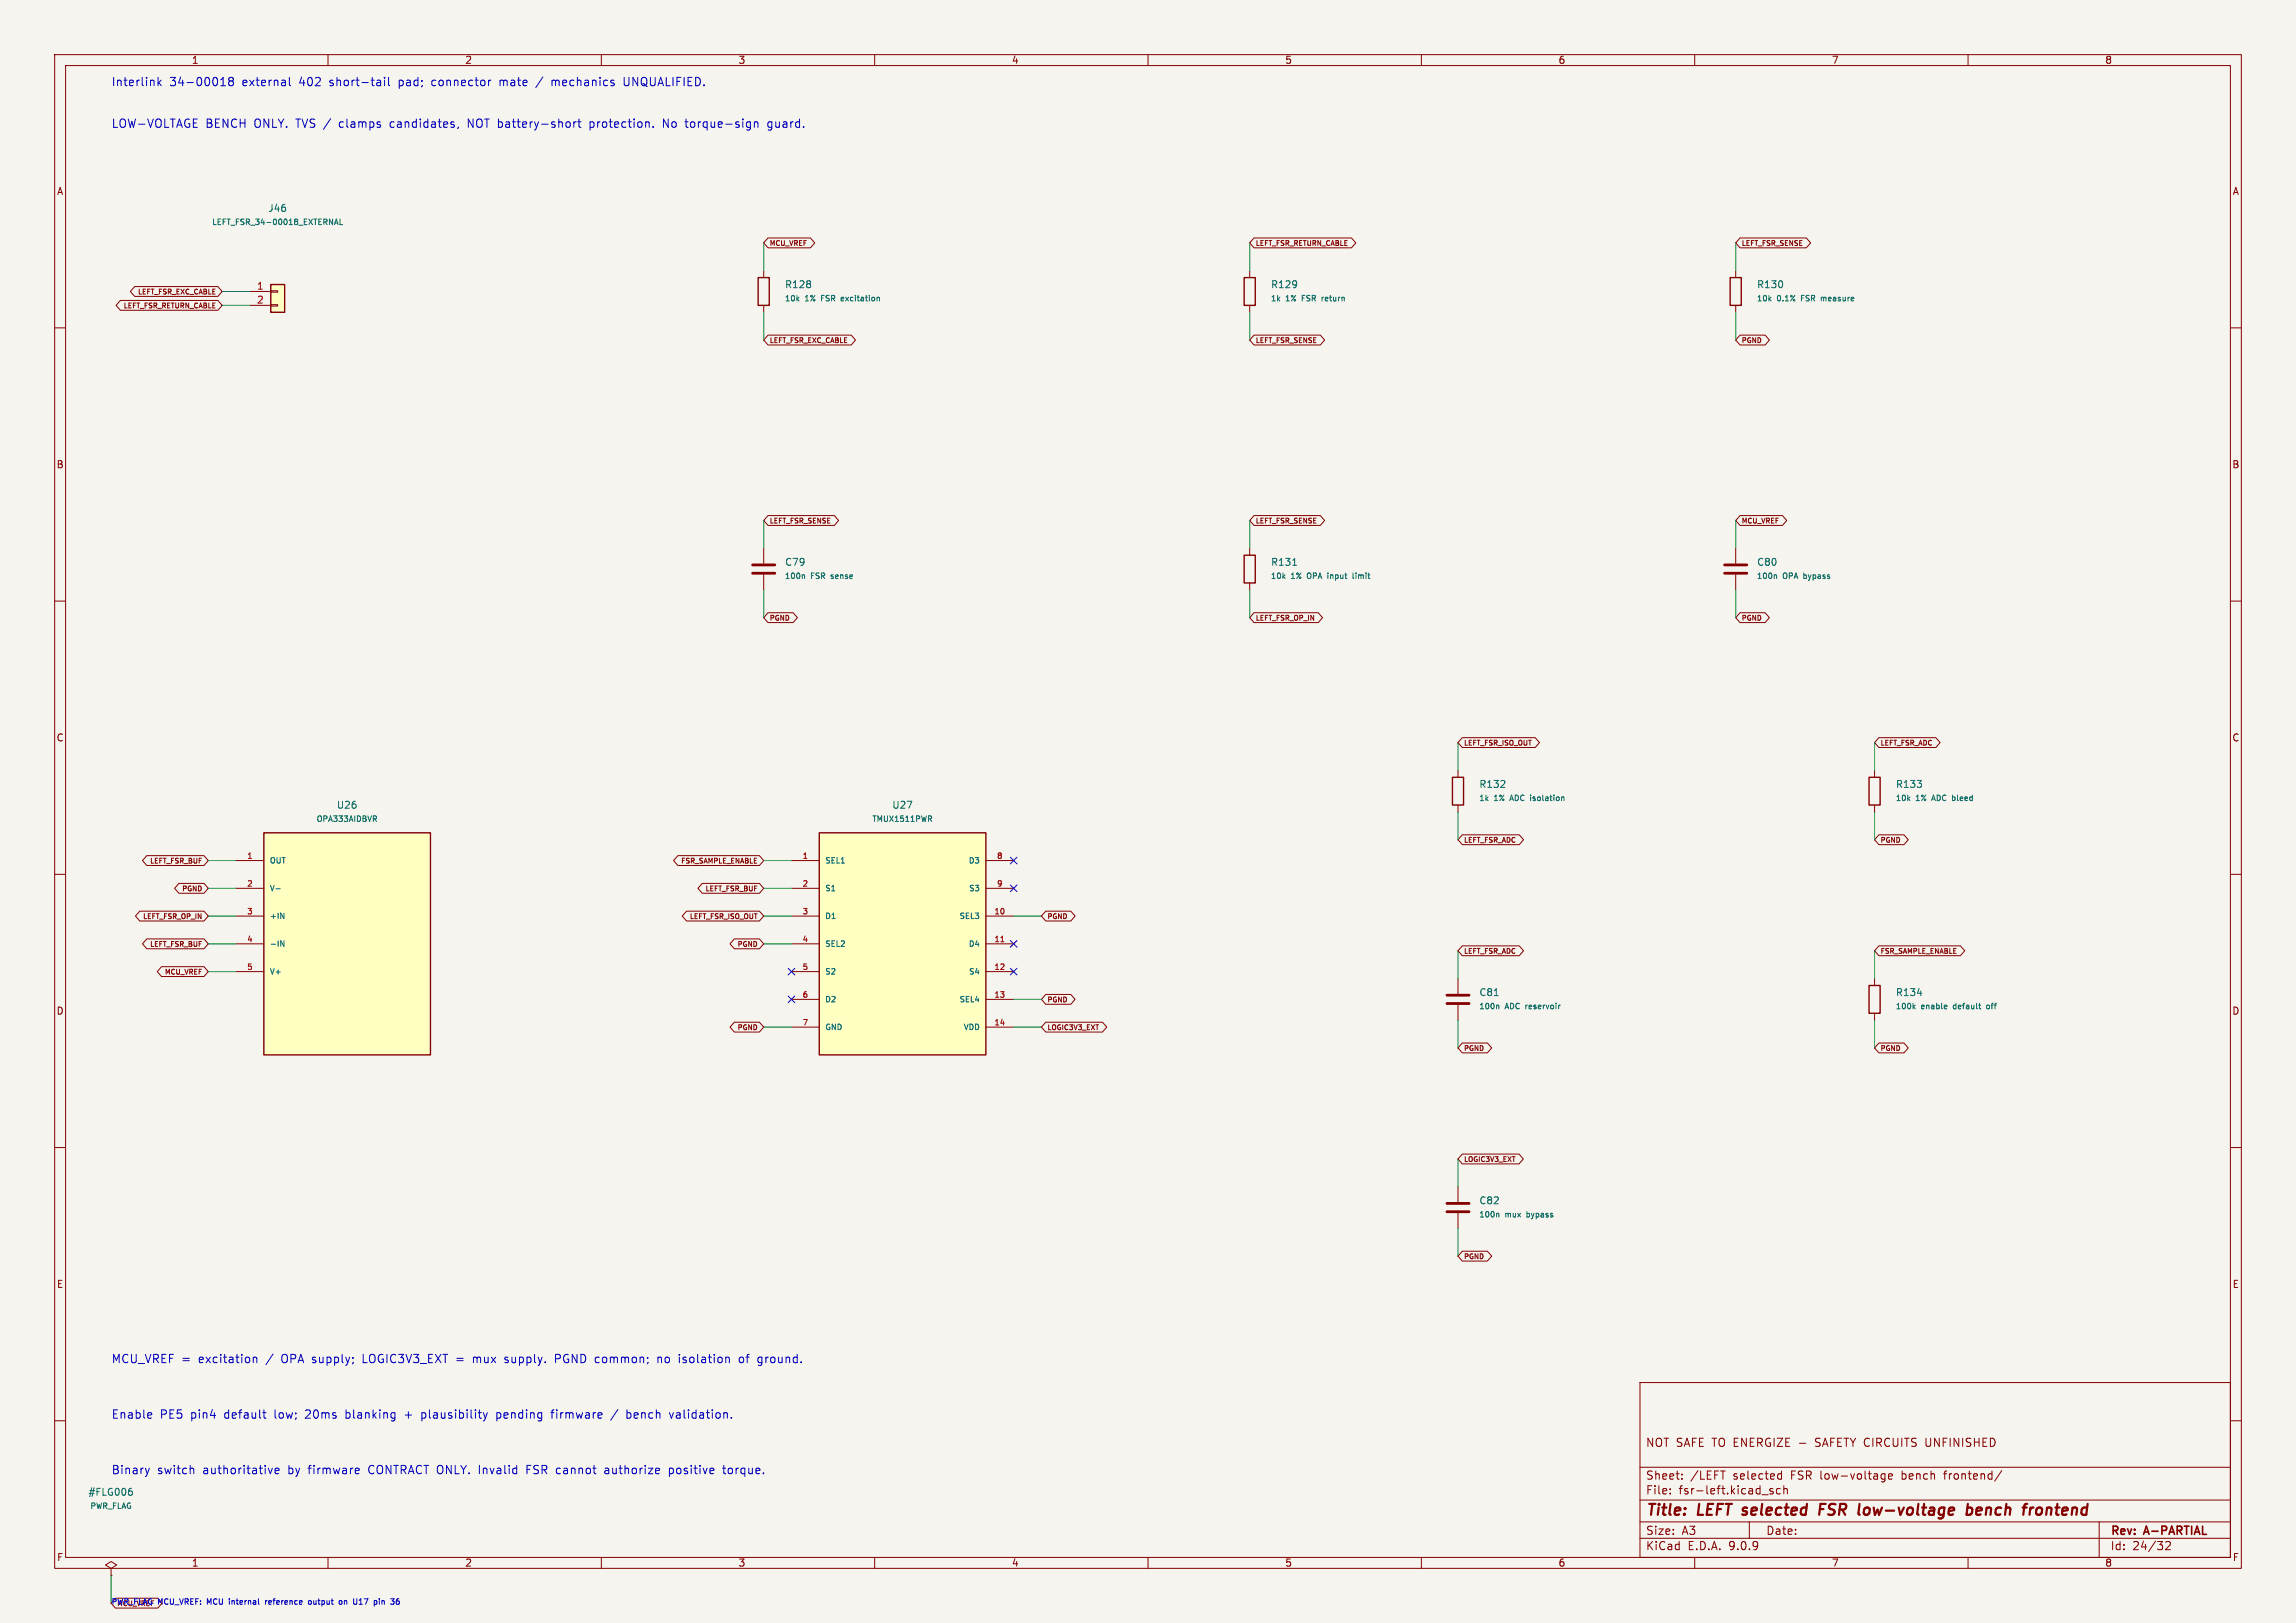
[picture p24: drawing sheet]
<svg xmlns="http://www.w3.org/2000/svg" width="420mm" height="297mm" viewBox="0 0 420 297" stroke-linecap="round" stroke-linejoin="round" font-family="sans-serif">
<defs><g id="words">
<g font-size="2.8" fill="#840000">
<text x="301" y="277.9">Title:</text>
<text x="310.6" y="277.9">LEFT selected</text>
<text x="334.4" y="277.9">FSR</text>
<text x="342.4" y="277.9">low-voltage</text>
<text x="363" y="277.9">bench</text>
<text x="374.2" y="277.9">frontend</text>
</g>
<g font-size="2.1" fill="#0000c2">
<text x="20.3" y="16">Interlink</text>
<text x="31" y="16">34-00018</text>
<text x="44.4" y="16">external</text>
<text x="54.9" y="16">402</text>
<text x="60.6" y="16">short-tail</text>
<text x="73.3" y="16">pad;</text>
<text x="79.5" y="16">connector</text>
<text x="92.1" y="16">mate</text>
<text x="101.9" y="16">mechanics</text>
<text x="115.2" y="16">UNQUALIFIED.</text>
<text x="20.3" y="23.6">LOW-VOLTAGE</text>
<text x="37.6" y="23.6">BENCH</text>
<text x="46.5" y="23.6">ONLY. TVS /</text>
<text x="62.4" y="23.6">clamps</text>
<text x="71.9" y="23.6">candidates,</text>
<text x="86.3" y="23.6">NOT battery-short</text>
<text x="108.9" y="23.6">protection.</text>
<text x="122.4" y="23.6">No</text>
<text x="126.7" y="23.6">torque-sign</text>
<text x="141.9" y="23.6">guard.</text>
<text x="20.3" y="249.7">MCU_VREF =</text>
<text x="36.4" y="249.7">excitation</text>
<text x="48.9" y="249.7">/</text>
<text x="51.8" y="249.7">OPA supply;</text>
<text x="66.9" y="249.7">LOGIC3V3_EXT</text>
<text x="84.2" y="249.7">=</text>
<text x="87.4" y="249.7">mux</text>
<text x="93.3" y="249.7">supply.</text>
<text x="102.7" y="249.7">PGND common;</text>
<text x="121.7" y="249.7">no</text>
<text x="125.8" y="249.7">isolation</text>
<text x="137" y="249.7">of</text>
<text x="140.5" y="249.7">ground.</text>
<text x="20.3" y="259.8">Enable</text>
<text x="29.3" y="259.8">PE5</text>
<text x="34.9" y="259.8">pin4</text>
<text x="41.2" y="259.8">default</text>
<text x="50.5" y="259.8">low;</text>
<text x="56.3" y="259.8">20ms</text>
<text x="63.8" y="259.8">blanking</text>
<text x="74.7" y="259.8">+</text>
<text x="77.9" y="259.8">plausibility</text>
<text x="91.8" y="259.8">pending</text>
<text x="102" y="259.8">firmware</text>
<text x="116.1" y="259.8">bench</text>
<text x="124.1" y="259.8">validation.</text>
<text x="20.3" y="270">Binary</text>
<text x="28.7" y="270">switch</text>
<text x="37.2" y="270">authoritative</text>
<text x="52.9" y="270">by</text>
<text x="56.7" y="270">firmware</text>
<text x="67.8" y="270">CONTRACT ONLY. Invalid</text>
<text x="97.2" y="270">FSR cannot</text>
<text x="111.8" y="270">authorize</text>
<text x="123.7" y="270">positive</text>
<text x="133.8" y="270">torque.</text>
</g>
<g font-size="2.1" fill="#840000">
<text x="301" y="265">NOT SAFE TO ENERGIZE -</text>
<text x="332.5" y="265">SAFETY CIRCUITS</text>
<text x="352.9" y="265">UNFINISHED</text>
<text x="301" y="273.7">File:</text>
<text x="301" y="271">Sheet:</text>
<text x="307.1" y="273.7">fsr-left.kicad_sch</text>
<text x="309.2" y="271">/LEFT</text>
<text x="317.1" y="271">selected</text>
<text x="327.7" y="271">FSR low-voltage</text>
<text x="348.3" y="271">bench</text>
<text x="356.2" y="271">frontend/</text>
<text x="301" y="281.1">Size:</text>
<text x="307.6" y="281.1">A3</text>
<text x="323" y="281.1">Date:</text>
<text x="386" y="281.3">Rev:</text>
<text x="392.4" y="281.3">A-PARTIAL</text>
<text x="301" y="283.9">KiCad</text>
<text x="308.7" y="283.9">E.D.A.</text>
<text x="316.3" y="283.9">9.0.9</text>
<text x="386" y="283.9">Id:</text>
<text x="390.1" y="283.9">24/32</text>
</g>
<g font-size="1.8" fill="#840000">
<text x="35" y="11.9">1</text>
<text x="85" y="11.9">2</text>
<text x="135" y="11.9">3</text>
<text x="185" y="11.9">4</text>
<text x="235" y="11.9">5</text>
<text x="285" y="11.9">6</text>
<text x="335" y="11.9">7</text>
<text x="385" y="11.9">8</text>
<text x="10.3" y="35.9">A</text>
<text x="408.3" y="35.9">A</text>
<text x="10.3" y="85.9">B</text>
<text x="408.2" y="85.9">B</text>
<text x="10.3" y="135.9">C</text>
<text x="408.2" y="135.9">C</text>
<text x="10.3" y="185.9">D</text>
<text x="408.2" y="185.9">D</text>
<text x="10.3" y="235.9">E</text>
<text x="408.3" y="235.9">E</text>
<text x="10.3" y="285.9">F</text>
<text x="35" y="286.9">1</text>
<text x="85" y="286.9">2</text>
<text x="135" y="286.9">3</text>
<text x="185" y="286.9">4</text>
<text x="235" y="286.9">5</text>
<text x="285" y="286.9">6</text>
<text x="335" y="286.9">7</text>
<text x="385" y="286.9">8</text>
<text x="408.3" y="285.9">F</text>
</g>
<g font-size="1.8" fill="#006464">
<text x="49" y="39">J46</text>
<text x="143.5" y="52.9">R128</text>
<text x="232.4" y="52.9">R129</text>
<text x="321.3" y="52.9">R130</text>
<text x="143.5" y="103.7">C79</text>
<text x="232.4" y="103.7">R131</text>
<text x="321.3" y="103.7">C80</text>
<text x="61.5" y="148.2">U26</text>
<text x="163.1" y="148.2">U27</text>
<text x="270.5" y="144.4">R132</text>
<text x="346.7" y="144.4">R133</text>
<text x="270.5" y="182.5">C81</text>
<text x="346.7" y="182.5">R134</text>
<text x="270.5" y="220.6">C82</text>
<text x="16.1" y="273.9">#FLG006</text>
</g>
<g font-size="1.8" fill="#a90000">
<text x="46.9" y="53.1">1</text>
<text x="46.9" y="55.6">2</text>
</g>
<g font-size="1.4" fill="#006464">
<text x="38.7" y="41.4">LEFT_FSR_34-00018_EXTERNAL</text>
<text x="143.5" y="55.3">10k</text>
<text x="147.3" y="55.3">1%</text>
<text x="150.4" y="55.3">FSR</text>
<text x="154.3" y="55.3">excitation</text>
<text x="232.4" y="55.3">1k</text>
<text x="235.2" y="55.3">1%</text>
<text x="238.3" y="55.3">FSR</text>
<text x="242.2" y="55.3">return</text>
<text x="321.3" y="55.3">10k</text>
<text x="325.1" y="55.3">0.1%</text>
<text x="329.7" y="55.3">FSR</text>
<text x="333.5" y="55.3">measure</text>
<text x="143.5" y="106.1">100n</text>
<text x="148.3" y="106.1">FSR</text>
<text x="152.2" y="106.1">sense</text>
<text x="232.4" y="106.1">10k</text>
<text x="236.2" y="106.1">1%</text>
<text x="239.3" y="106.1">OPA</text>
<text x="243.3" y="106.1">input</text>
<text x="248.1" y="106.1">limit</text>
<text x="321.3" y="106.1">100n</text>
<text x="326.1" y="106.1">OPA</text>
<text x="330.1" y="106.1">bypass</text>
<text x="270.5" y="146.8">1k</text>
<text x="273.3" y="146.8">1%</text>
<text x="276.4" y="146.8">ADC isolation</text>
<text x="346.7" y="146.8">10k</text>
<text x="350.5" y="146.8">1%</text>
<text x="353.6" y="146.8">ADC bleed</text>
<text x="57.8" y="150.6">OPA333AIDBVR</text>
<text x="159.5" y="150.6">TMUX1511PWR</text>
<text x="49.3" y="158.2">OUT</text>
<text x="150.9" y="158.2">SEL1</text>
<text x="177.1" y="158.2">D3</text>
<text x="49.3" y="163.3">V-</text>
<text x="150.9" y="163.3">S1</text>
<text x="177.1" y="163.3">S3</text>
<text x="49.3" y="168.4">+IN</text>
<text x="49.3" y="173.5">-IN</text>
<text x="150.9" y="168.4">D1</text>
<text x="150.9" y="173.5">SEL2</text>
<text x="175.4" y="168.4">SEL3</text>
<text x="177.1" y="173.5">D4</text>
<text x="49.3" y="178.5">V+</text>
<text x="150.9" y="178.5">S2</text>
<text x="177.1" y="178.5">S4</text>
<text x="150.9" y="183.6">D2</text>
<text x="175.4" y="183.6">SEL4</text>
<text x="270.5" y="184.9">100n</text>
<text x="275.3" y="184.9">ADC reservoir</text>
<text x="346.7" y="184.9">100k</text>
<text x="351.4" y="184.9">enable</text>
<text x="357.5" y="184.9">default</text>
<text x="363.8" y="184.9">off</text>
<text x="150.9" y="188.7">GND</text>
<text x="176.2" y="188.7">VDD</text>
<text x="270.5" y="223">100n</text>
<text x="275.3" y="223">mux</text>
<text x="279.4" y="223">bypass</text>
<text x="16.4" y="276.3">PWR_FLAG</text>
</g>
<g font-size="1.4" fill="#a90000">
<text x="45.1" y="157.2">1</text>
<text x="146.7" y="157.2">1</text>
<text x="182.3" y="157.2">8</text>
<text x="45.1" y="162.3">2</text>
<text x="45.1" y="167.4">3</text>
<text x="146.7" y="162.3">2</text>
<text x="146.7" y="167.4">3</text>
<text x="181.8" y="167.4">10</text>
<text x="182.3" y="162.3">9</text>
<text x="45.1" y="172.5">4</text>
<text x="146.7" y="172.5">4</text>
<text x="181.8" y="172.5">11</text>
<text x="45.1" y="177.5">5</text>
<text x="146.7" y="177.5">5</text>
<text x="181.8" y="177.5">12</text>
<text x="146.7" y="182.6">6</text>
<text x="181.8" y="182.6">13</text>
<text x="146.7" y="187.7">7</text>
<text x="181.8" y="187.7">14</text>
</g>
<g font-size="1.4" fill="#0000c2">
<text x="20.3" y="293.9">PWR_FLAG</text>
<text x="38.1" y="293.9">MCU</text>
<text x="42.4" y="293.9">internal</text>
<text x="49.3" y="293.9">reference</text>
<text x="57.4" y="293.9">output</text>
<text x="63.3" y="293.9">on</text>
<text x="66.1" y="293.9">U17</text>
<text x="70.2" y="293.9">pin</text>
</g>
<g font-size="1.3" fill="#840000">
<text x="140.7" y="45.2">MCU_VREF</text>
<text x="229.6" y="45.2">LEFT_FSR_RETURN_CABLE</text>
<text x="318.5" y="45.2">LEFT_FSR_SENSE</text>
<text x="22.5" y="56.6">LEFT_FSR_RETURN_CABLE</text>
<text x="25.1" y="54.1">LEFT_FSR_EXC_CABLE</text>
<text x="140.7" y="63">LEFT_FSR_EXC_CABLE</text>
<text x="229.6" y="63">LEFT_FSR_SENSE</text>
<text x="318.5" y="63">PGND</text>
<text x="140.7" y="96">LEFT_FSR_SENSE</text>
<text x="229.6" y="96">LEFT_FSR_SENSE</text>
<text x="318.5" y="96">MCU_VREF</text>
<text x="140.7" y="113.8">PGND</text>
<text x="229.6" y="113.8">LEFT_FSR_OP_IN</text>
<text x="318.5" y="113.8">PGND</text>
<text x="267.7" y="136.6">LEFT_FSR_ISO_OUT</text>
<text x="343.9" y="136.6">LEFT_FSR_ADC</text>
<text x="267.7" y="154.4">LEFT_FSR_ADC</text>
<text x="343.9" y="154.4">PGND</text>
<text x="27.3" y="158.2">LEFT_FSR_BUF</text>
<text x="124.4" y="158.2">FSR_SAMPLE_ENABLE</text>
<text x="33.2" y="163.3">PGND</text>
<text x="128.9" y="163.3">LEFT_FSR_BUF</text>
<text x="26" y="168.4">LEFT_FSR_OP_IN</text>
<text x="27.3" y="173.5">LEFT_FSR_BUF</text>
<text x="126" y="168.4">LEFT_FSR_ISO_OUT</text>
<text x="134.8" y="173.5">PGND</text>
<text x="191.5" y="168.4">PGND</text>
<text x="30" y="178.5">MCU_VREF</text>
<text x="267.7" y="174.7">LEFT_FSR_ADC</text>
<text x="343.9" y="174.7">FSR_SAMPLE_ENABLE</text>
<text x="191.5" y="183.6">PGND</text>
<text x="134.8" y="188.7">PGND</text>
<text x="191.5" y="188.7">LOGIC3V3_EXT</text>
<text x="267.7" y="192.5">PGND</text>
<text x="343.9" y="192.5">PGND</text>
<text x="267.7" y="212.8">LOGIC3V3_EXT</text>
<text x="267.7" y="230.6">PGND</text>
</g>
<text font-size="1.3" fill="#0000c2" x="21.3" y="294.1">MCU_VREF MCU_VREF:</text>
</g></defs>
<path d="M0 0h420v297h-420z" fill="#f5f4ef" stroke="#f5f4ef" stroke-width=".18"/>
<g fill="none" stroke="#840000" stroke-width=".18">
<path d="M10 10h400v277h-400zM12 12h396v273h-396zM60 10v2M110 10v2M160 10v2M210 10v2M260 10v2M310 10v2M360 10v2M139.7 49.5v1.3M139.7 55.9v1.3M10 60h2"/>
<path d="M408 60h2M10 110h2M228.6 100.3v1.3M228.6 106.7v1.3M408 110h2M10 160h2M408 160h2M342.9 179.1v1.2M342.9 185.4v1.3M10 210h2M408 210h2M300 253h108v32h-108z"/>
<path d="M10 260h2M300 278.5h108M300 274.5h108M300 268.5h108M305.5 273.2v.2M305.5 272.5v.1M307.7 270.5v.2M307.7 269.8v.1M320 278.5v3M322.3 273.5h1.1M324.3 272.5l-.4-.1-.2 .2 .1 .2 .5 .2v.3h-.6M325.4 269.7l.5 .1"/>
<path d="M325.7 272.5l-.5-.1-.3 .3v.4l.2 .2h.6M325.9 269.2v1.5M325.9 270.6l-.5 .1M326.3 272.5l.2-.1 .4 .1v.9M326.3 271.9v1.5M344.4 269.7l.4 .1M344.8 270.6l-.4 .1M344.8 269.7v1.2l-.1 .2-.4 .1M345.4 270.2l.8-.2-.1-.2-.4-.1-.3 .2 .1 .7h.6M352.3 263.2v1.2l.1 .2M366.2 269.1l-1.3 1.9M384 278.5v6.5"/>
<path d="M408 260h2M60 285v2M110 285v2M160 285v2M210 285v2M260 285v2M300 281.5h108M310 285v2M360 285v2M396.2 282.2l.5-.1 .2 .1 .1 .3-.9 1.1h.9"/>
</g>
<path d="M332.9 276.2h.7M334 275.2h-1l-.2 2M341.1 277.1l.1 .1 .5-.1M341.7 275.9l-.6 .2M359.9 276l.2-.1 .5 .1 .2 .3-.1 .5a.66 .66 0 0 1-1 .3M360 275.2l-.3 2M362.3 275.9l-.6 .1-.2 .9 .2 .3 .6-.1M362.5 276.3l-1 .2M373.5 276.1a.57 .57 0 0 0-1 .2v.7a.57 .57 0 0 0 1-.2" fill="none" stroke="#840000" stroke-width=".4"/>
<path d="M138.7 50.8h2v5.1h-2zM227.6 101.6h2v5.1h-2zM341.9 180.3h2v5.1h-2z" fill="none" stroke="#840000" stroke-width=".25"/>
<path d="M153.9 54.4v.6M154.3 54.6l-.4 .1M160.6 54.4l.3 .1v.6M236.5 103.4h.7M242.9 104.9v.1M247.5 104.9v.8l.1 .2M350 184.2l.3 .4M350.3 183.9l-.4 .4M350.8 181.8h.7M356.1 184v.2l-.4 .1M361.9 183.9h.4M362.1 184.6h.2" fill="none" stroke="#006464" stroke-width=".18"/>
<path d="M48.3 152.4h30.4v40.6h-30.4z" fill="#ffffc2"/>
<path d="M48.3 152.4h30.4v40.6h-30.4z" fill="none" stroke="#840000" stroke-width=".25"/>
<path d="M43.2 157.5h5.1M43.2 162.6h5.1M43.2 167.6h5.1M43.2 172.7h5.1M43.2 177.8h5.1M266.7 179.1v2.8M266.7 183.9v2.8M266.7 217.2v2.8M266.7 222v2.8" fill="none" stroke="#840000" stroke-width=".18"/>
<path d="M68.5 149.8l.4 .5M68.8 149.4v.3M50.5 162.6h.8M51.4 167.1l.5 1v-1M51.4 172.2l.5 1v-1M273.3 182.2h.8M273.9 183.9l.3 .2v.5M285.4 183.9l-.2 .1M273.9 222l.3 .2v.5" fill="none" stroke="#006464" stroke-width=".18"/>
<path d="M264.7 182.1h4M264.7 183.6h4M264.7 220.2h4M264.7 221.7h4" fill="none" stroke="#840000" stroke-width=".51"/>
<path d="M49.5 52.1h2.6v5.1h-2.6z" fill="#ffffc2"/>
<path d="M49.5 52.1h2.6v5.1h-2.6z" fill="none" stroke="#840000" stroke-width=".25"/>
<path d="M45.7 53.3h3.8M45.7 55.9h3.8M49.5 53.2h1.3v.3h-1.3zM49.5 55.8h1.3v.2h-1.3z" fill="none" stroke="#840000" stroke-width=".18"/>
<path d="M61.2 41.1l.3-1 .4 1M61.3 40.8h.5M62.2 40.1v1h.5" fill="none" stroke="#006464" stroke-width=".18"/>
<path d="M149.9 152.4h30.4v40.6h-30.4z" fill="#ffffc2"/>
<path d="M227.6 50.8h2v5.1h-2zM316.5 50.8h2v5.1h-2zM149.9 152.4h30.4v40.6h-30.4zM265.7 142.2h2v5.1h-2zM341.9 142.2h2v5.1h-2z" fill="none" stroke="#840000" stroke-width=".25"/>
<g fill="none" stroke="#840000" stroke-width=".18">
<path d="M22 55h17.9l.7 .9-.7 .9h-17.9l-.8-.9zM24.6 52.4h15.3l.7 .9-.7 .9h-15.3l-.8-.9zM140.5 43.5h7.7l.8 1-.8 .9h-7.7l-.8-.9zM228.6 49.5v1.3M228.6 55.9v1.3M229.4 43.5h17.8l.8 1-.8 .9h-17.8l-.8-.9zM317.5 49.5v1.3M317.5 55.9v1.3M318.3 43.5h12.1l.8 1-.8 .9h-12.1l-.8-.9zM140.5 61.3h15.2l.8 .9-.8 .9h-15.2l-.8-.9zM229.4 61.3h12.1l.8 .9-.8 .9h-12.1l-.8-.9zM318.3 61.3h4.6l.8 .9-.8 .9h-4.6l-.8-.9z"/>
<path d="M140.5 94.3h12.1l.8 1-.8 .9h-12.1l-.8-.9zM229.4 94.3h12.1l.8 1-.8 .9h-12.1l-.8-.9zM318.3 94.3h7.7l.8 1-.8 .9h-7.7l-.8-.9zM139.7 100.3v2.8M139.7 105.2v2.8M140.5 112.1h4.6l.8 .9-.8 .9h-4.6l-.8-.9zM229.4 112.1h11.7l.8 .9-.8 .9h-11.7l-.8-.9zM317.5 100.3v2.8M317.5 105.2v2.8M318.3 112.1h4.6l.8 .9-.8 .9h-4.6l-.8-.9zM267.5 135h13.3l.8 .9-.8 .9h-13.3l-.8-.9zM343.7 135h10.4l.8 .9-.8 .9h-10.4l-.8-.9z"/>
<path d="M26.9 156.6h10.4l.8 .9-.8 .9h-10.4l-.8-.9zM124 156.6h14.9l.8 .9-.8 .9h-14.9l-.8-.9zM144.8 157.5h5.1M180.3 157.5h5.1M266.7 141v1.2M266.7 147.3v1.3M267.5 152.8h10.4l.8 .9-.8 .9h-10.4l-.8-.9zM342.9 141v1.2M342.9 147.3v1.3M343.7 152.8h4.6l.8 .9-.8 .9h-4.6l-.8-.9zM25.6 166.7h11.7l.8 .9-.8 .9h-11.7l-.8-.9zM26.9 171.8h10.4l.8 .9-.8 .9h-10.4l-.8-.9z"/>
<path d="M29.6 176.9h7.7l.8 .9-.8 .9h-7.7l-.8-.9zM32.7 161.7h4.6l.8 .9-.8 .9h-4.6l-.8-.9zM125.6 166.7h13.3l.8 .9-.8 .9h-13.3l-.8-.9zM128.5 161.7h10.4l.8 .9-.8 .9h-10.4l-.8-.9zM134.3 171.8h4.6l.8 .9-.8 .9h-4.6l-.8-.9zM144.8 162.6h5.1M144.8 167.6h5.1M144.8 172.7h5.1M144.8 177.8h5.1M180.3 162.6h5.1M180.3 167.6h5.1M180.3 172.7h5.1"/>
<path d="M180.3 177.8h5.1M191.3 166.7h4.6l.8 .9-.8 .9h-4.6l-.8-.9zM267.5 173.1h10.4l.8 .9-.8 .9h-10.4l-.8-.9zM343.7 173.1h14.9l.8 .9-.8 .9h-14.9l-.8-.9zM134.3 187.1h4.6l.8 .9-.8 .9h-4.6l-.8-.9zM144.8 182.9h5.1M144.8 188h5.1M180.3 182.9h5.1M180.3 188h5.1M191.3 187.1h10.4l.7 .9-.7 .9h-10.4l-.8-.9zM191.3 182h4.6l.8 .9-.8 .9h-4.6l-.8-.9zM267.5 190.9h4.6l.8 .9-.8 .9h-4.6l-.8-.9z"/>
<path d="M343.7 190.9h4.6l.8 .9-.8 .9h-4.6l-.8-.9zM267.5 211.2h10.4l.7 .9-.7 .9h-10.4l-.8-.9zM267.5 229h4.6l.8 .9-.8 .9h-4.6l-.8-.9zM20.3 287l1-.6-1-.7-1 .7 1 .6v1.3M20.3 288.3h.1M21.1 292.5h7.8l.8 .9-.8 .9h-7.8l-.8-.9z"/>
</g>
<path d="M183.1 172.3h.6" fill="none" stroke="#a90000" stroke-width=".18"/>
<path d="M241.8 54.4v.7M241.9 54.5l-.1 .1M146.9 105.2l.3 .1v.6M324.7 105.2l.3 .1v.6M170.1 149.8l.3 .5M170.3 149.4l.1 .1-.1 .3M285.9 145.8l.2 .2v.5M23.9 272.4h.2M24 272.8l.2 .3v.3l-.2 .2" fill="none" stroke="#006464" stroke-width=".18"/>
<path d="M137.7 103.4h4M137.7 104.9h4M315.5 103.4h4M315.5 104.9h4" fill="none" stroke="#840000" stroke-width=".51"/>
<g fill="none" stroke="#009600" stroke-width=".18">
<path d="M40.6 53.3h5.1M40.6 55.9h5.1M139.7 44.5v5M139.7 57.2v5M228.6 44.5v5M228.6 57.2v5M317.5 44.5v5M317.5 57.2v5M139.7 95.3v5M228.6 95.3v5M317.5 95.3v5M139.7 108v5"/>
<path d="M228.6 108v5M317.5 108v5M266.7 135.9v5.1M342.9 135.9v5.1M38.1 157.5h5.1M139.7 157.5h5.1M266.7 148.6v5.1M342.9 148.6v5.1M38.1 172.7h5.1M38.1 167.6h5.1M38.1 177.8h5.1M38.1 162.6h5.1"/>
<path d="M139.7 172.7h5.1M139.7 167.6h5.1M139.7 162.6h5.1M185.4 167.6h5.1M266.7 174v5.1M342.9 174v5.1M139.7 188h5.1M185.4 188h5.1M185.4 182.9h5.1M266.7 186.7v5.1M342.9 186.7v5.1M266.7 212.1v5.1"/>
<path d="M266.7 224.8v5.1M20.3 288.3v5.1"/>
</g>
<path d="M184.8 156.9l1.2 1.2M186 156.9l-1.2 1.2M144.2 177.2l1.2 1.2M145.4 177.2l-1.2 1.2M184.8 177.2l1.2 1.2M184.8 172.1l1.2 1.2M184.8 162l1.2 1.2M186 177.2l-1.2 1.2M186 172.1l-1.2 1.2M186 162l-1.2 1.2M144.2 182.3l1.2 1.2M145.4 182.3l-1.2 1.2" fill="none" stroke="#000084" stroke-width=".18"/>
<g fill="none" stroke="#0000c2" stroke-width=".18">
<path d="M28.9 14.2v1.5M29.1 15.1l.4 .6M29.5 14.7l-.6 .6M40.4 15.7h.8M40.5 14.5l.3-.3v1.5M42.1 14.8l-.3 .3 .1 .4 .2 .2 .5-.1 .1-.2-.1-.4-.2-.2M42.1 14.8l-.3-.3 .3-.3h.3l.3 .3-.3 .3M42.1 14.8h.3M52.9 14.2v1.3l.2 .2M69.1 14.7h.3l.2 .2v.8M69.6 15.6l-.5 .1M69.6 15l-.5 .1"/>
<path d="M70.3 14.2v.1M70.3 14.7v1M71.1 14.2v1.3l.2 .2M89.8 14.7h-.3M99.3 14.1l-1.3 1.9M101 14.7v1M101.4 14.7l-.4 .1M114.2 14.2v1.2l.1 .2 .5 .1M83.8 23.2l-.1 .3M85.7 23.3v-1.5l.8 1.5M105 22.3v1M105.4 22.3l-.3 .1-.1 .2"/>
<path d="M105.7 22.3h.6M105.9 21.8v1.3l.4 .2M107.9 23.2l.5 .1M107.9 22.3v1.5M108.4 22.3l-.5 .1M119.5 23.2v.1M121.4 23.3v-1.5l.8 1.5M125.3 22.3h.6M125.7 23.3h.2M138 22.4l.2-.1 .4 .1v.9M138 22.3v1M141.2 22.4l-.5-.1-.2 .3v.4l.1 .2h.6"/>
<path d="M141.2 22.3v1.2l-.3 .3-.4-.1M27.5 258.5l.3 .4-.8 .1M27.7 259.5h-.2M46.3 248.4v1M46.3 248.5l.2-.1h.4l.1 1M48.1 258.5h.6M48.3 258v1.3l.4 .2M77.2 258.5v1.5M77.2 259.5h.1M77.3 258.5l-.1 .1M86.6 248.4v1M86.8 248.4l-.2 .1"/>
<path d="M88.4 258.5l.4 1M88.8 259.5l-.2 .4-.2 .1M89.1 258.5l-.3 1M90.9 259.5h.4M90.9 258.5v1.5M91.3 258.5l-.4 .1M92.3 249.3l.5 .1M92.8 248.4h-.2l-.3 .2 .1 .2 .4 .1M100.8 258.5h.5M101.3 258l-.3 .2v1.3M101.6 248.6h.6M102.2 247.8h-.6v1.6"/>
<path d="M113 257.9l-1.3 2M114.7 258.6l.4-.1 .3 .3v.4l-.1 .3h-.6M114.7 258v1.5M120.4 248.5l.2-.1h.3l.1 1M120.4 248.4v1M122.5 258.5l.3 1 .4-1M124.9 249.3l.5 .1M125.4 248.4h-.3l-.2 .2 .1 .2 .4 .1M135.4 248.4h.3l.3 .2v.5l-.3 .3-.3-.1-.2-.2v-.5zM27.3 268.7l-.3 1M35.2 268.7l.2 .2v.8M49.1 268.7l.3 1 .4-1"/>
<path d="M50.3 269.2l.7-.2v-.3h-.5l-.2 .2 .1 .7h.6M65.5 268.7l.2 .3-.7 .2M65.6 269.6l-.1 .1M96.4 268.9h.5M97.1 268.2h-.7v1.5M111.1 268.7h-.4M111.2 269.1h-.4a.3 .3 0 0 0-.2 .3 .3 .3 0 0 0 .2 .3h.4M122.5 268.7h.4l.2 .1M122.5 268.7v1.5M123.1 269.5l-.2 .2-.4-.1M132.2 268.7h.6M132.4 268.2v1.3l.4 .2"/>
<path d="M41.9 292.6v.1M41.9 292.9v.7M47.3 293.5l.1 .1M48.6 292.9v.7M48.9 292.9l-.3 .2M56.9 293.1l-.1-.2-.4 .2 .1 .4 .3 .1 .1-.2M62.1 293l.3-.1 .2 .2v.3l-.2 .2-.4-.2zM64.7 292.6v.8M65.3 292.6l-.1 .9M65.7 293.6h.6M65.8 292.8l-.1 .1M69.4 292.6v.1"/>
<path d="M69.4 292.9v.7M73 292.6h-.3l-.2 .2v.6l.2 .2 .3-.1v-.5h-.3l-.2 .1"/>
</g>
<use href="#words"/>
</svg>
